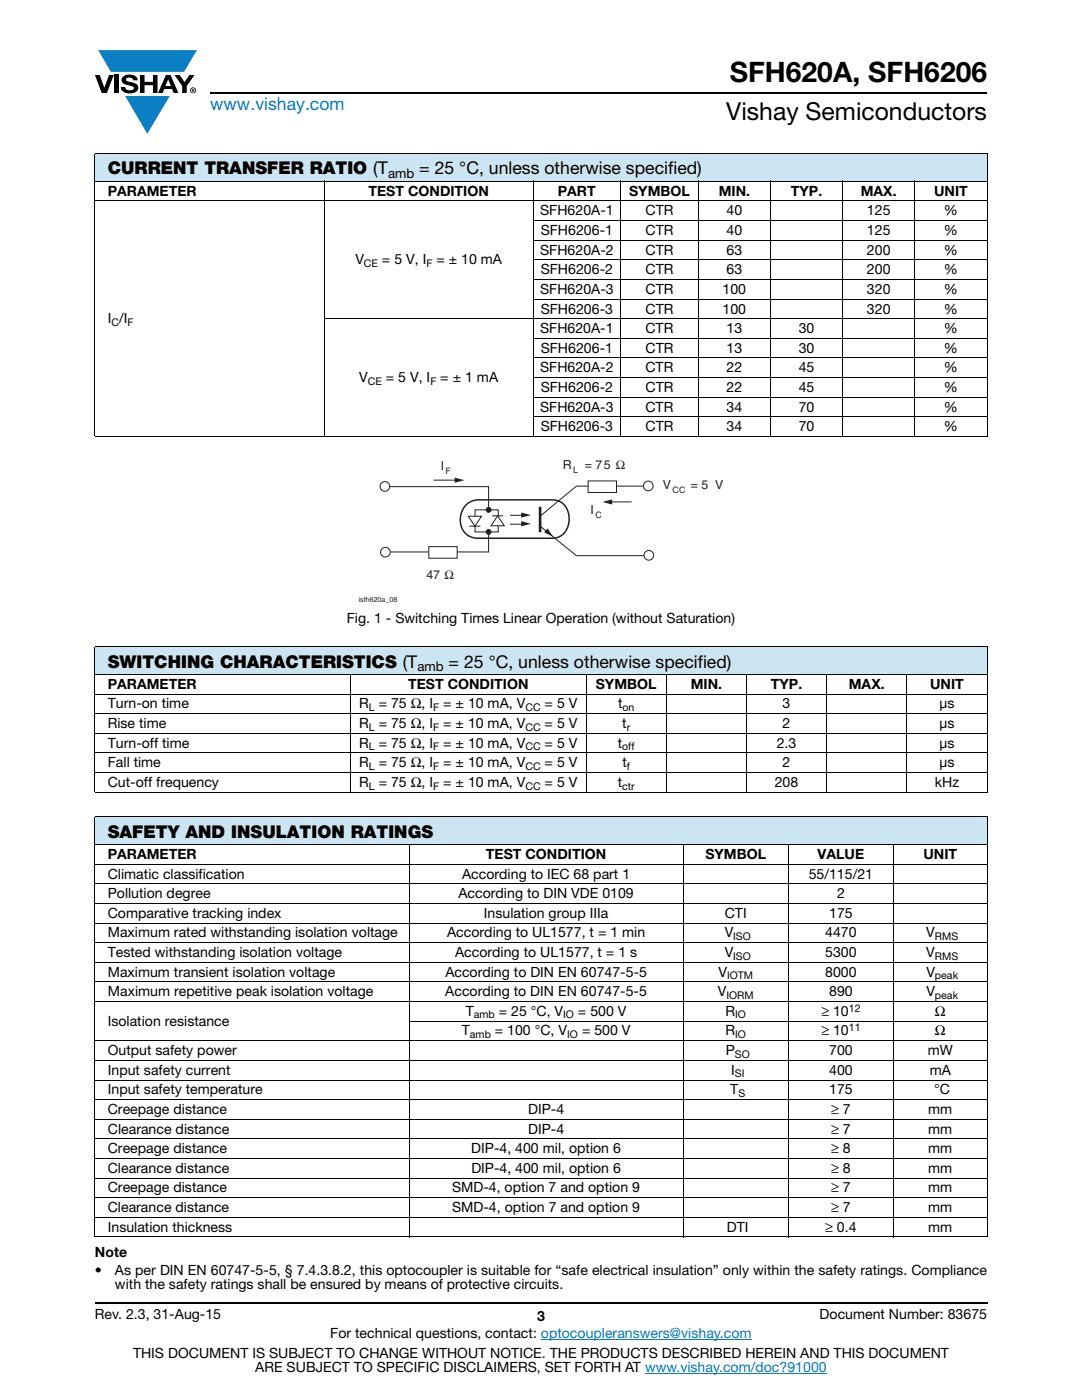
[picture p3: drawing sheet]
<svg xmlns="http://www.w3.org/2000/svg" width="216mm" height="279mm" viewBox="0 0 216 279" stroke-linecap="round" stroke-linejoin="round" font-family="sans-serif">
<defs><g id="words">
<text font-size="5.6" x="145.6" y="16.4">SFH620A, SFH6206</text>
<text font-size="4.9" x="144.9" y="24">Vishay Semiconductors</text>
<text font-size="3.5" fill="#007ec4" x="42" y="21.9">www.vishay.com</text>
<g font-size="3.5">
<text x="21.5" y="34.8">CURRENT TRANSFER RATIO (T</text>
<text x="83.7" y="34.8">= 25 °C, unless otherwise specified)</text>
<text x="21.5" y="133.2">SWITCHING CHARACTERISTICS (T</text>
<text x="89.5" y="133.2">= 25 °C, unless otherwise specified)</text>
<text x="21.5" y="167.2">SAFETY AND INSULATION RATINGS</text>
</g>
<g font-size="2.8">
<text x="21.5" y="39.1">PARAMETER</text>
<text x="73.5" y="39.1">TEST CONDITION</text>
<text x="111.3" y="39.1">PART</text>
<text x="125.5" y="39.1">SYMBOL</text>
<text x="143.4" y="39.1">MIN.</text>
<text x="157.8" y="39.1">TYP.</text>
<text x="171.8" y="39.1">MAX.</text>
<text x="186.4" y="39.1">UNIT</text>
<text x="107.8" y="43">SFH620A-1</text>
<text x="107.9" y="46.9">SFH6206-1</text>
<text x="128.8" y="46.9">CTR</text>
<text x="128.8" y="43">CTR</text>
<text x="145" y="46.9">40</text>
<text x="145" y="43">40</text>
<text x="173" y="46.9">125</text>
<text x="173" y="43">125</text>
<text x="188.3" y="46.9">%</text>
<text x="188.3" y="43">%</text>
<text x="70.9" y="52.8">V</text>
<text x="76.2" y="52.8">= 5 V, I</text>
<text x="87.1" y="52.8">= ± 10 mA</text>
<text x="107.8" y="50.8">SFH620A-2</text>
<text x="128.8" y="50.8">CTR</text>
<text x="145" y="50.8">63</text>
<text x="173" y="50.8">200</text>
<text x="188.3" y="50.8">%</text>
<text x="107.8" y="58.7">SFH620A-3</text>
<text x="107.9" y="54.7">SFH6206-2</text>
<text x="128.8" y="54.7">CTR</text>
<text x="128.8" y="58.7">CTR</text>
<text x="144.2" y="58.7">100</text>
<text x="145" y="54.7">63</text>
<text x="173" y="54.7">200</text>
<text x="173" y="58.7">320</text>
<text x="188.3" y="54.7">%</text>
<text x="188.3" y="58.7">%</text>
<text x="21.5" y="64.5">I /I</text>
<text x="107.9" y="62.6">SFH6206-3</text>
<text x="128.8" y="62.6">CTR</text>
<text x="144.2" y="62.6">100</text>
<text x="173" y="62.6">320</text>
<text x="188.3" y="62.6">%</text>
<text x="107.8" y="66.5">SFH620A-1</text>
<text x="107.9" y="70.4">SFH6206-1</text>
<text x="128.8" y="66.5">CTR</text>
<text x="128.8" y="70.4">CTR</text>
<text x="145" y="70.4">13</text>
<text x="145" y="66.5">13</text>
<text x="159.4" y="70.4">30</text>
<text x="159.4" y="66.5">30</text>
<text x="188.3" y="66.5">%</text>
<text x="188.3" y="70.4">%</text>
<text x="71.7" y="76.3">V</text>
<text x="77" y="76.3">= 5 V, I</text>
<text x="87.9" y="76.3">= ± 1 mA</text>
<text x="107.8" y="74.3">SFH620A-2</text>
<text x="128.8" y="74.3">CTR</text>
<text x="145" y="74.3">22</text>
<text x="159.4" y="74.3">45</text>
<text x="188.3" y="74.3">%</text>
<text x="107.8" y="82.1">SFH620A-3</text>
<text x="107.9" y="78.2">SFH6206-2</text>
<text x="128.8" y="82.1">CTR</text>
<text x="128.8" y="78.2">CTR</text>
<text x="145" y="78.2">22</text>
<text x="145" y="82.1">34</text>
<text x="159.4" y="78.2">45</text>
<text x="159.4" y="82.1">70</text>
<text x="188.3" y="82.1">%</text>
<text x="188.3" y="78.2">%</text>
<text x="107.9" y="86.1">SFH6206-3</text>
<text x="128.8" y="86.1">CTR</text>
<text x="145" y="86.1">34</text>
<text x="159.4" y="86.1">70</text>
<text x="188.3" y="86.1">%</text>
<text x="69.2" y="124.3">Fig. 1 - Switching Times Linear Operation (without Saturation)</text>
<text x="21.5" y="137.5">PARAMETER</text>
<text x="81.4" y="137.5">TEST CONDITION</text>
<text x="118.9" y="137.5">SYMBOL</text>
<text x="137.8" y="137.5">MIN.</text>
<text x="153.8" y="137.5">TYP.</text>
<text x="169.4" y="137.5">MAX.</text>
<text x="185.6" y="137.5">UNIT</text>
<text x="21.5" y="141.4">Turn-on time</text>
<text x="71.7" y="141.4">R = 75 Ω, I</text>
<text x="88.4" y="141.4">= ± 10 mA, V</text>
<text x="108.7" y="141.4">= 5 V</text>
<text x="123.3" y="141.4">t</text>
<text x="156.2" y="141.4">3</text>
<text x="187.5" y="141.4">μs</text>
<text x="21.5" y="145.3">Rise time</text>
<text x="21.5" y="149.2">Turn-off time</text>
<text x="71.7" y="145.3">R</text>
<text x="71.7" y="149.2">R = 75 Ω, I</text>
<text x="75.6" y="145.3">= 75 Ω, I</text>
<text x="88.4" y="145.3">= ± 10 mA, V</text>
<text x="88.4" y="149.2">= ± 10 mA, V</text>
<text x="108.7" y="145.3">= 5 V</text>
<text x="108.7" y="149.2">= 5 V</text>
<text x="123.3" y="149.2">t</text>
<text x="124.2" y="145.3">t</text>
<text x="155" y="149.2">2.3</text>
<text x="156.2" y="145.3">2</text>
<text x="187.5" y="145.3">μs</text>
<text x="187.5" y="149.2">μs</text>
<text x="21.5" y="153.1">Fall time</text>
<text x="71.7" y="153.1">R = 75 Ω, I</text>
<text x="88.4" y="153.1">= ± 10 mA, V</text>
<text x="108.7" y="153.1">= 5 V</text>
<text x="124.2" y="153.1">t</text>
<text x="156.2" y="153.1">2</text>
<text x="187.5" y="153.1">μs</text>
<text x="21.5" y="157.1">Cut-off frequency</text>
<text x="71.7" y="157.1">R = 75 Ω, I</text>
<text x="88.4" y="157.1">= ± 10 mA, V</text>
<text x="108.7" y="157.1">= 5 V</text>
<text x="123.3" y="157.1">t</text>
<text x="154.6" y="157.1">208</text>
<text x="186.5" y="157.1">kHz</text>
<text x="21.5" y="171.4">PARAMETER</text>
<text x="97" y="171.4">TEST CONDITION</text>
<text x="140.8" y="171.4">SYMBOL</text>
<text x="163.2" y="171.4">VALUE</text>
<text x="184.3" y="171.4">UNIT</text>
<text x="21.5" y="175.3">Climatic classification</text>
<text x="21.5" y="179.2">Pollution degree</text>
<text x="91.5" y="179.2">According to DIN VDE 0109</text>
<text x="92.2" y="175.3">According to IEC 68 part 1</text>
<text x="161.4" y="175.3">55/115/21</text>
<text x="167" y="179.2">2</text>
<text x="21.5" y="183.2">Comparative tracking index</text>
<text x="96.6" y="183.2">Insulation group IIIa</text>
<text x="144.6" y="183.2">CTI</text>
<text x="165.5" y="183.2">175</text>
<text x="21.5" y="191">Tested withstanding isolation voltage</text>
<text x="21.5" y="187.1">Maximum rated withstanding isolation voltage</text>
<text x="89.2" y="187.1">According to UL1577, t = 1 min</text>
<text x="90.8" y="191">According to UL1577, t = 1 s</text>
<text x="144.6" y="187.1">V</text>
<text x="144.6" y="191">V</text>
<text x="164.7" y="187.1">4470</text>
<text x="164.7" y="191">5300</text>
<text x="184.8" y="187.1">V</text>
<text x="184.8" y="191">V</text>
<text x="21.5" y="194.9">Maximum transient isolation voltage</text>
<text x="88.9" y="194.9">According to DIN EN 60747-5-5</text>
<text x="143.3" y="194.9">V</text>
<text x="164.7" y="194.9">8000</text>
<text x="184.8" y="194.9">V</text>
<text x="21.5" y="198.8">Maximum repetitive peak isolation voltage</text>
<text x="88.9" y="198.8">According to DIN EN 60747-5-5</text>
<text x="92.9" y="202.7">T</text>
<text x="99.5" y="202.7">= 25 °C, V</text>
<text x="115.3" y="202.7">= 500 V</text>
<text x="143.2" y="198.8">V</text>
<text x="144.8" y="202.7">R</text>
<text x="163.9" y="202.7">≥ 10</text>
<text x="165.5" y="198.8">890</text>
<text x="184.8" y="198.8">V</text>
<text x="186.5" y="202.7">Ω</text>
<text x="21.5" y="204.7">Isolation resistance</text>
<text x="92.2" y="206.7">T</text>
<text x="98.7" y="206.7">= 100 °C, V</text>
<text x="116.1" y="206.7">= 500 V</text>
<text x="144.8" y="206.7">R</text>
<text x="163.9" y="206.7">≥ 10</text>
<text x="186.5" y="206.7">Ω</text>
<text x="21.5" y="210.6">Output safety power</text>
<text x="21.5" y="214.5">Input safety current</text>
<text x="144.8" y="210.6">P</text>
<text x="145.9" y="214.5">I</text>
<text x="165.5" y="210.6">700</text>
<text x="165.5" y="214.5">400</text>
<text x="185.1" y="210.6">mW</text>
<text x="185.5" y="214.5">mA</text>
<text x="21.5" y="218.4">Input safety temperature</text>
<text x="145.7" y="218.4">T</text>
<text x="165.5" y="218.4">175</text>
<text x="186.4" y="218.4">°C</text>
<text x="21.5" y="226.2">Clearance distance</text>
<text x="21.5" y="222.3">Creepage distance</text>
<text x="105.4" y="222.3">DIP-4</text>
<text x="105.4" y="226.2">DIP-4</text>
<text x="165.9" y="226.2">≥ 7</text>
<text x="165.9" y="222.3">≥ 7</text>
<text x="185.2" y="226.2">mm</text>
<text x="185.2" y="222.3">mm</text>
<text x="21.5" y="230.1">Creepage distance</text>
<text x="94" y="230.1">DIP-4, 400 mil, option 6</text>
<text x="165.9" y="230.1">≥ 8</text>
<text x="185.2" y="230.1">mm</text>
<text x="21.5" y="238">Creepage distance</text>
<text x="21.5" y="234.1">Clearance distance</text>
<text x="90.2" y="238">SMD-4, option 7 and option 9</text>
<text x="94.1" y="234.1">DIP-4, 400 mil, option 6</text>
<text x="165.9" y="238">≥ 7</text>
<text x="165.9" y="234.1">≥ 8</text>
<text x="185.2" y="238">mm</text>
<text x="185.2" y="234.1">mm</text>
<text x="21.5" y="245.8">Insulation thickness</text>
<text x="21.5" y="241.9">Clearance distance</text>
<text x="90.2" y="241.9">SMD-4, option 7 and option 9</text>
<text x="145" y="245.8">DTI</text>
<text x="164.7" y="245.8">≥ 0.4</text>
<text x="165.9" y="241.9">≥ 7</text>
<text x="185.2" y="241.9">mm</text>
<text x="185.2" y="245.8">mm</text>
<text x="18.9" y="250.9">Note</text>
<text x="18.9" y="254.4">•</text>
<text x="22.9" y="257.2">with the safety ratings shall be ensured by means of protective circuits.</text>
<text x="22.9" y="254.4">As per DIN EN 60747-5-5, § 7.4.3.8.2, this optocoupler is suitable for “safe electrical insulation” only within the safety ratings. Compliance</text>
<text x="18.9" y="263.3">Rev. 2.3, 31-Aug-15</text>
<text x="107.2" y="263.6">3</text>
<text x="163.6" y="263.3">Document Number: 83675</text>
<text x="65.9" y="267.1">For technical questions, contact: optocoupleranswers@vishay.com</text>
<text x="26.5" y="271">THIS DOCUMENT IS SUBJECT TO CHANGE WITHOUT NOTICE. THE PRODUCTS DESCRIBED HEREIN AND THIS DOCUMENT</text>
<text x="50.9" y="273.8">ARE SUBJECT TO SPECIFIC DISCLAIMERS, SET FORTH AT www.vishay.com/doc?91000</text>
</g>
<g font-size="2.6">
<text x="77.4" y="35.5">amb</text>
<text x="83.3" y="133.9">amb</text>
</g>
<g font-size="2.5" fill="#231f20">
<text x="87.9" y="93.8">I</text>
<text x="112.3" y="93.7">R</text>
<text x="116.7" y="93.7">= 75 Ω</text>
<text x="132.3" y="97.6">V</text>
<text x="137.8" y="97.6">= 5 V</text>
<text x="117.9" y="102.5">I</text>
<text x="85.1" y="115.5">47 Ω</text>
</g>
<g font-size="2.1">
<text x="72.6" y="53.3">CE</text>
<text x="85.1" y="53.3">F</text>
<text x="22.2" y="65">C</text>
<text x="25.4" y="65">F</text>
<text x="73.4" y="76.8">CE</text>
<text x="85.9" y="76.8">F</text>
<text x="73.6" y="141.9">L</text>
<text x="86.4" y="141.9">F</text>
<text x="104.8" y="141.9">CC</text>
<text x="124.2" y="141.9">on</text>
<text x="73.6" y="145.8">L</text>
<text x="73.6" y="149.7">L</text>
<text x="86.4" y="145.8">F</text>
<text x="86.4" y="149.7">F</text>
<text x="104.8" y="145.8">CC</text>
<text x="104.8" y="149.7">CC</text>
<text x="124.2" y="149.7">off</text>
<text x="125.1" y="145.8">r</text>
<text x="73.6" y="153.6">L</text>
<text x="86.4" y="153.6">F</text>
<text x="104.8" y="153.6">CC</text>
<text x="125.1" y="153.6">f</text>
<text x="73.6" y="157.6">L</text>
<text x="86.4" y="157.6">F</text>
<text x="104.8" y="157.6">CC</text>
<text x="124.1" y="157.6">ctr</text>
<text x="146.3" y="187.6">ISO</text>
<text x="146.3" y="191.5">ISO</text>
<text x="186.5" y="187.6">RMS</text>
<text x="186.5" y="191.5">RMS</text>
<text x="145.1" y="195.4">IOTM</text>
<text x="186.6" y="195.4">peak</text>
<text x="94.6" y="203.2">amb</text>
<text x="112.4" y="203.2">IO</text>
<text x="144.9" y="199.3">IORM</text>
<text x="146.7" y="203.2">IO</text>
<text x="169.4" y="201.9">12</text>
<text x="186.6" y="199.3">peak</text>
<text x="93.8" y="207.2">amb</text>
<text x="113.2" y="207.2">IO</text>
<text x="146.7" y="207.2">IO</text>
<text x="169.4" y="205.8">11</text>
<text x="146.6" y="215">SI</text>
<text x="146.6" y="211.1">SO</text>
<text x="147.3" y="218.9">S</text>
</g>
<g font-size="1.8" fill="#231f20">
<text x="88.9" y="94.6">F</text>
<text x="114.4" y="94.4">L</text>
<text x="134.2" y="98.5">CC</text>
<text x="118.8" y="103.3">C</text>
</g>
<text font-size="1.4" fill="#231f20" x="71.6" y="120.2">isfh620a_08</text>
</g></defs>
<g fill="#0a7fc3">
<path d="M19.6 10h19.7l-2.6 4.3h-1.1h-13.5z"/>
<path d="M25 19.2h8.9l-4.5 7.5z"/>
</g>
<g fill="#000">
<path d="M18.9 15h1l.9 2.5 1-2.5h.9l-1.4 3.6h-1zM22.9 15h.9v3.6h-.9zM24.6 15.3a2.1 2.1 0 0 1 2.8 .3l.1 .4h-.9a.79 .79 0 0 0-.7-.5 .79 .79 0 0 0-.8 .4l.3 .3 1 .2a1.08 1.08 0 0 1 1.2 1 1.08 1.08 0 0 1-1.1 1.2 1.73 1.73 0 0 1-2.4-1.2h.9a.96 .96 0 0 0 .8 .6 .96 .96 0 0 0 .9-.4 1.31 1.31 0 0 0-1.2-.6 1.03 1.03 0 0 1-1.1-.6 1.03 1.03 0 0 1 .2-1.1zM27.9 15h.9v1.3h1.7v-1.3h.9v3.6h-.9v-1.6h-1.7v1.6h-.9zM34.8 15h1.1l.9 1.4 1-1.4h1l-1.5 2.2v1.4h-.9v-1.4z"/>
<path d="M33.6 15.9l.5 1.3h-1.1zM33.1 15l-1.6 3.6h1l.3-.8h1.5l.3 .8h1l-1.6-3.6z"/>
<path d="M38.4 17.8h.2v.2h-.2zM38.3 17.7v.7h.1v-.3l.4 .3-.2-.3 .2-.2-.1-.2z"/>
<path d="M38.1 18a.46 .46 0 0 1 .9 0 .46 .46 0 0 1-.9 0zM37.9 18a.6 .6 0 0 0 1.2 0 .6 .6 0 0 0-1.2 0z"/>
</g>
<path d="M42 18.6h155M18.9 260h178.1" fill="none" stroke="#000" stroke-width=".36"/>
<path d="M107.9 267.3h42.1M128.7 274h36.3" fill="none" stroke="#007ec4" stroke-width=".2"/>
<path d="M18.9 30.7h178.1v5.5h-178.1z" fill="#cce5f3"/>
<g fill="#fff">
<path d="M18.9 36.2h45.8v3.9h-45.8z"/>
<path d="M64.7 36.2h41.7v3.9h-41.7z"/>
<path d="M106.4 36.2h17.4v3.9h-17.4z"/>
<path d="M123.8 36.2h15.5v3.9h-15.5z"/>
<path d="M139.3 36.2h14.4v3.9h-14.4z"/>
<path d="M153.7 36.2h14.4v3.9h-14.4z"/>
<path d="M168.1 36.2h14.4v3.9h-14.4z"/>
<path d="M182.5 36.2h14.5v3.9h-14.5z"/>
</g>
<path d="M18.9 129.1h178.1v5.5h-178.1z" fill="#cce5f3"/>
<g fill="#fff">
<path d="M18.9 134.6h51.1v3.9h-51.1z"/>
<path d="M70 134.6h46.9v3.9h-46.9z"/>
<path d="M116.9 134.6h16v3.9h-16z"/>
<path d="M132.9 134.6h16v3.9h-16z"/>
<path d="M148.9 134.6h16.1v3.9h-16.1z"/>
<path d="M165 134.6h16v3.9h-16z"/>
<path d="M181 134.6h16v3.9h-16z"/>
</g>
<path d="M18.9 163h178.1v5.6h-178.1z" fill="#cce5f3"/>
<g fill="#fff">
<path d="M18.9 168.6h62.7v3.9h-62.7z"/>
<path d="M81.6 168.6h54.7v3.9h-54.7z"/>
<path d="M136.3 168.6h21v3.9h-21z"/>
<path d="M157.3 168.6h21v3.9h-21z"/>
<path d="M178.3 168.6h18.7v3.9h-18.7z"/>
<path d="M136.3 192h21v4h-21z"/>
<path d="M136.3 196h21v3.9h-21z"/>
<path d="M136.3 199.9h21v3.9h-21z"/>
<path d="M157.3 199.9h21v3.9h-21z"/>
<path d="M178.3 199.9h18.7v3.9h-18.7z"/>
<path d="M136.3 203.8h21v3.9h-21z"/>
<path d="M157.3 203.8h21v3.9h-21z"/>
<path d="M178.3 203.8h18.7v3.9h-18.7z"/>
</g>
<g fill="none" stroke="#000" stroke-width=".2">
<path d="M18.9 30.7h178.1M18.9 36.2h178.1M18.9 30.8v56.2M64.7 36.1v51.1M106.4 36.1v51.1M123.8 36.1v51.1M139.3 36.1v51.1M153.7 36.1v51.1M168.1 36.1v51.1M182.5 36.1v51.1M197 30.8v56.2M18.9 40.1h178.1"/>
<path d="M106.3 44h90.7M106.3 47.9h90.7M106.3 51.9h90.7M106.3 55.8h90.7M106.3 59.7h90.7M64.6 63.6h132.4M106.3 67.5h90.7M106.3 71.4h90.7M106.3 75.4h90.7M106.3 79.3h90.7M18.9 87.1h178.1M106.3 83.2h90.7"/>
<path d="M18.9 129.1h178.1M18.9 134.6h178.1M18.9 138.5h178.1M18.9 129.2v28.8M70 134.5v23.7M116.9 134.5v23.7M132.9 134.5v23.7M148.9 134.5v23.7M165 134.5v23.7M181 134.5v23.7M197 129.2v28.8M18.9 142.4h178.1"/>
<path d="M18.9 146.3h178.1M18.9 150.3h178.1M18.9 154.2h178.1M18.9 158.1h178.1M18.9 163h178.1M18.9 168.6h178.1M18.9 172.5h178.1M18.9 176.4h178.1M18.9 163.1v83.7M81.6 168.4v78.6M136.3 168.4v78.6M157.3 168.4v78.6"/>
<path d="M178.3 168.4v78.6M197 163.1v83.7M18.9 180.3h178.1M18.9 184.2h178.1M18.9 188.1h178.1M18.9 192h178.1M18.9 196h178.1M18.9 199.9h178.1M18.9 207.7h178.1M18.9 211.6h178.1M18.9 215.5h178.1M18.9 219.5h178.1"/>
<path d="M81.5 203.8h115.5M18.9 223.4h178.1M18.9 227.3h178.1M18.9 231.2h178.1M18.9 235.1h178.1M18.9 239h178.1M18.9 243h178.1M18.9 246.9h178.1"/>
</g>
<g fill="#fff">
<path d="M71.6 91.5h72.7v29h-72.7z"/>
<path d="M94.8 101.8h4.6v4.4h-4.6z"/>
</g>
<path d="M86.5 95.8h4.9M94.8 101.8h4.6v4.4h-4.6zM121.2 100.2h4.8" fill="none" stroke="#231f20" stroke-width=".2"/>
<path d="M120.2 100.2l1.9-.5v1z" fill="#231f20"/>
<path d="M93 100.8a3.9 3.9 0 0 1 3.4-1h11.6a7.5 7.5 0 0 1 4 .4 4.3 4.3 0 0 1 0 6.7 7.3 7.3 0 0 1-4 .5h-10.2a8.8 8.8 0 0 1-4.3-.5 4.1 4.1 0 0 1-.5-6.1z" fill="none" stroke="#231f20" stroke-width=".3"/>
<path d="M107.8 101.2v5" fill="none" stroke="#231f20" stroke-width=".53"/>
<path d="M129.4 97h-14.4l-7.1 5.9" fill="none" stroke="#231f20" stroke-width=".2"/>
<g fill="#231f20">
<path d="M90.7 95.3l2 .5-2 .5z"/>
<path d="M104 102.3l1.9 .5-1.9 .5z"/>
<path d="M104 104l1.9 .5-1.9 .6z"/>
</g>
<path d="M76.8 97.1h20.7v4.7M97.5 106.2v4h-20.7" fill="none" stroke="#231f20" stroke-width=".2"/>
<path d="M109.3 105.5l1.1 1.6-1.8-.9z" fill="#231f20"/>
<path d="M107.9 105.1l7.1 5.8h14.4" fill="none" stroke="#231f20" stroke-width=".2"/>
<path d="M85.6 109.1h5.6v2.3h-5.6z" fill="#fff"/>
<path d="M85.6 109.1h5.6v2.3h-5.6z" fill="none" stroke="#231f20" stroke-width=".2"/>
<path d="M117.3 96h5.7v2.3h-5.7z" fill="#fff"/>
<path d="M117.3 96h5.7v2.3h-5.7zM101.8 102.8h2.9" fill="none" stroke="#231f20" stroke-width=".2"/>
<circle cx="76.8" cy="97.1" r=".96" fill="#fff"/>
<circle cx="76.8" cy="97.1" r=".96" fill="none" stroke="#231f20" stroke-width=".2"/>
<circle cx="76.9" cy="110.2" r=".96" fill="#fff"/>
<circle cx="76.9" cy="110.2" r=".96" fill="none" stroke="#231f20" stroke-width=".2"/>
<circle cx="129.4" cy="97" r=".96" fill="#fff"/>
<circle cx="129.4" cy="97" r=".96" fill="none" stroke="#231f20" stroke-width=".2"/>
<circle cx="129.5" cy="110.8" r=".96" fill="#fff"/>
<g fill="none" stroke="#231f20" stroke-width=".2">
<path d="M93.7 105h2.2"/>
<circle cx="129.5" cy="110.8" r=".96"/>
</g>
<path d="M93.4 103h2.7l-1.3 2z" fill="#fff"/>
<path d="M93.4 103h2.7l-1.3 2zM98.2 103h2.2" fill="none" stroke="#231f20" stroke-width=".2"/>
<path d="M99.3 103l1.3 1.9h-2.6z" fill="#fff"/>
<path d="M99.3 103l1.3 1.9h-2.6zM101.8 104.6h2.9" fill="none" stroke="#231f20" stroke-width=".2"/>
<circle cx="97.5" cy="101.8" r=".48" fill="#231f20"/>
<circle cx="97.5" cy="101.8" r=".48" fill="none" stroke="#231f20" stroke-width=".2"/>
<circle cx="97.5" cy="106.2" r=".48" fill="#231f20"/>
<circle cx="97.5" cy="106.2" r=".48" fill="none" stroke="#231f20" stroke-width=".2"/>
<use href="#words"/>
</svg>
